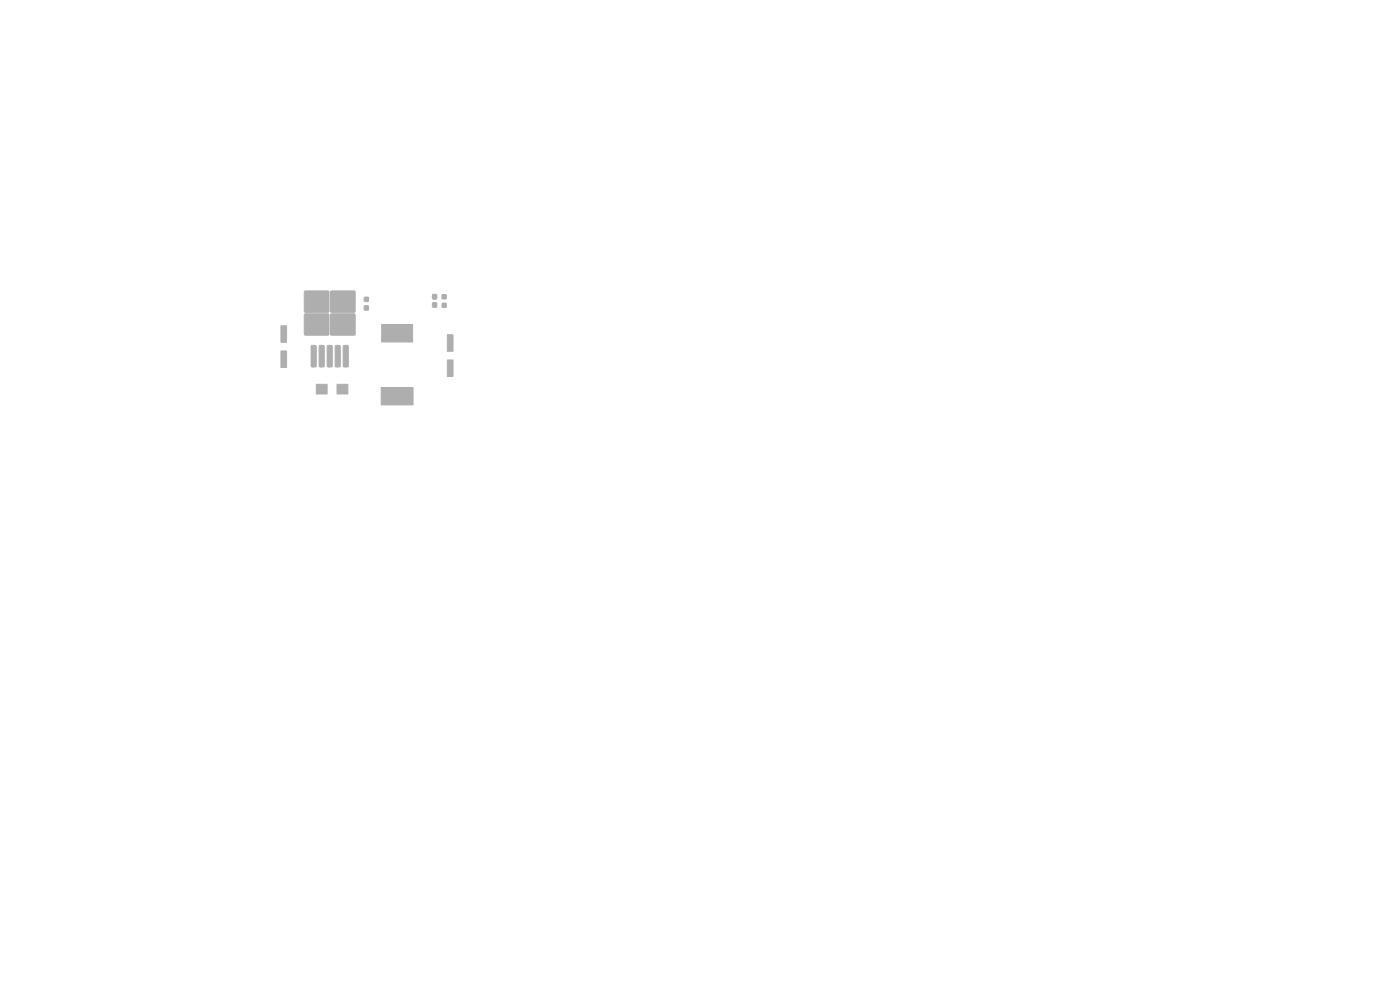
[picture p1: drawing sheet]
<svg xmlns="http://www.w3.org/2000/svg" width="297mm" height="210mm" viewBox="0 0 297 210" stroke-linecap="round" stroke-linejoin="round" font-family="sans-serif">
<g fill="#bbaaa4" stroke="#bbaaa4" stroke-width=".21">
<path d="M77.3 64.9h.8v.8h-.8z"/>
<path d="M77.3 63.1h.8v.8h-.8z"/>
<path d="M67.1 81.5h2.3v2.1h-2.3z"/>
<path d="M71.5 81.5h2.3v2.1h-2.3z"/>
<path d="M94.9 71h1.2v3.5h-1.2z"/>
<path d="M94.9 76.4h1.2v3.5h-1.2z"/>
<path d="M66.1 73.3h.7l.3 .2v4.1l-.3 .3-.6-.1-.2-.2z"/>
<path d="M67.8 73.3h.7l.3 .2v4.1l-.3 .3-.6-.1-.2-.2z"/>
<path d="M69.5 73.3h.7l.3 .2v4.1l-.3 .3-.6-.1-.2-.2z"/>
<path d="M64.6 66.6h5.1v4.4h-5.1z"/>
<path d="M70.2 66.6h5.1v4.4h-5.1z"/>
<path d="M64.6 61.8h5.1v4.4h-5.1z"/>
<path d="M70.2 61.8h5.1v4.4h-5.1z"/>
<path d="M71.2 73.3h.7l.3 .2v4.1l-.3 .3-.6-.1-.2-.2z"/>
<path d="M72.9 73.3h.7l.3 .2v4.1l-.3 .3-.6-.1-.2-.2z"/>
<path d="M59.6 69.1h1.2v3.5h-1.2z"/>
<path d="M59.6 74.4h1.2v3.6h-1.2z"/>
<path d="M93.8 64.4h.8v.8h-.8z"/>
<path d="M93.8 62.5h.8v.9h-.8z"/>
<path d="M80.9 82.2h6.7v3.7h-6.7z"/>
<path d="M81 68.8h6.5v3.7h-6.5z"/>
<path d="M91.8 62.5h.8v.9h-.8z"/>
<path d="M91.8 64.2h.8v1h-.8z"/>
</g>
</svg>
